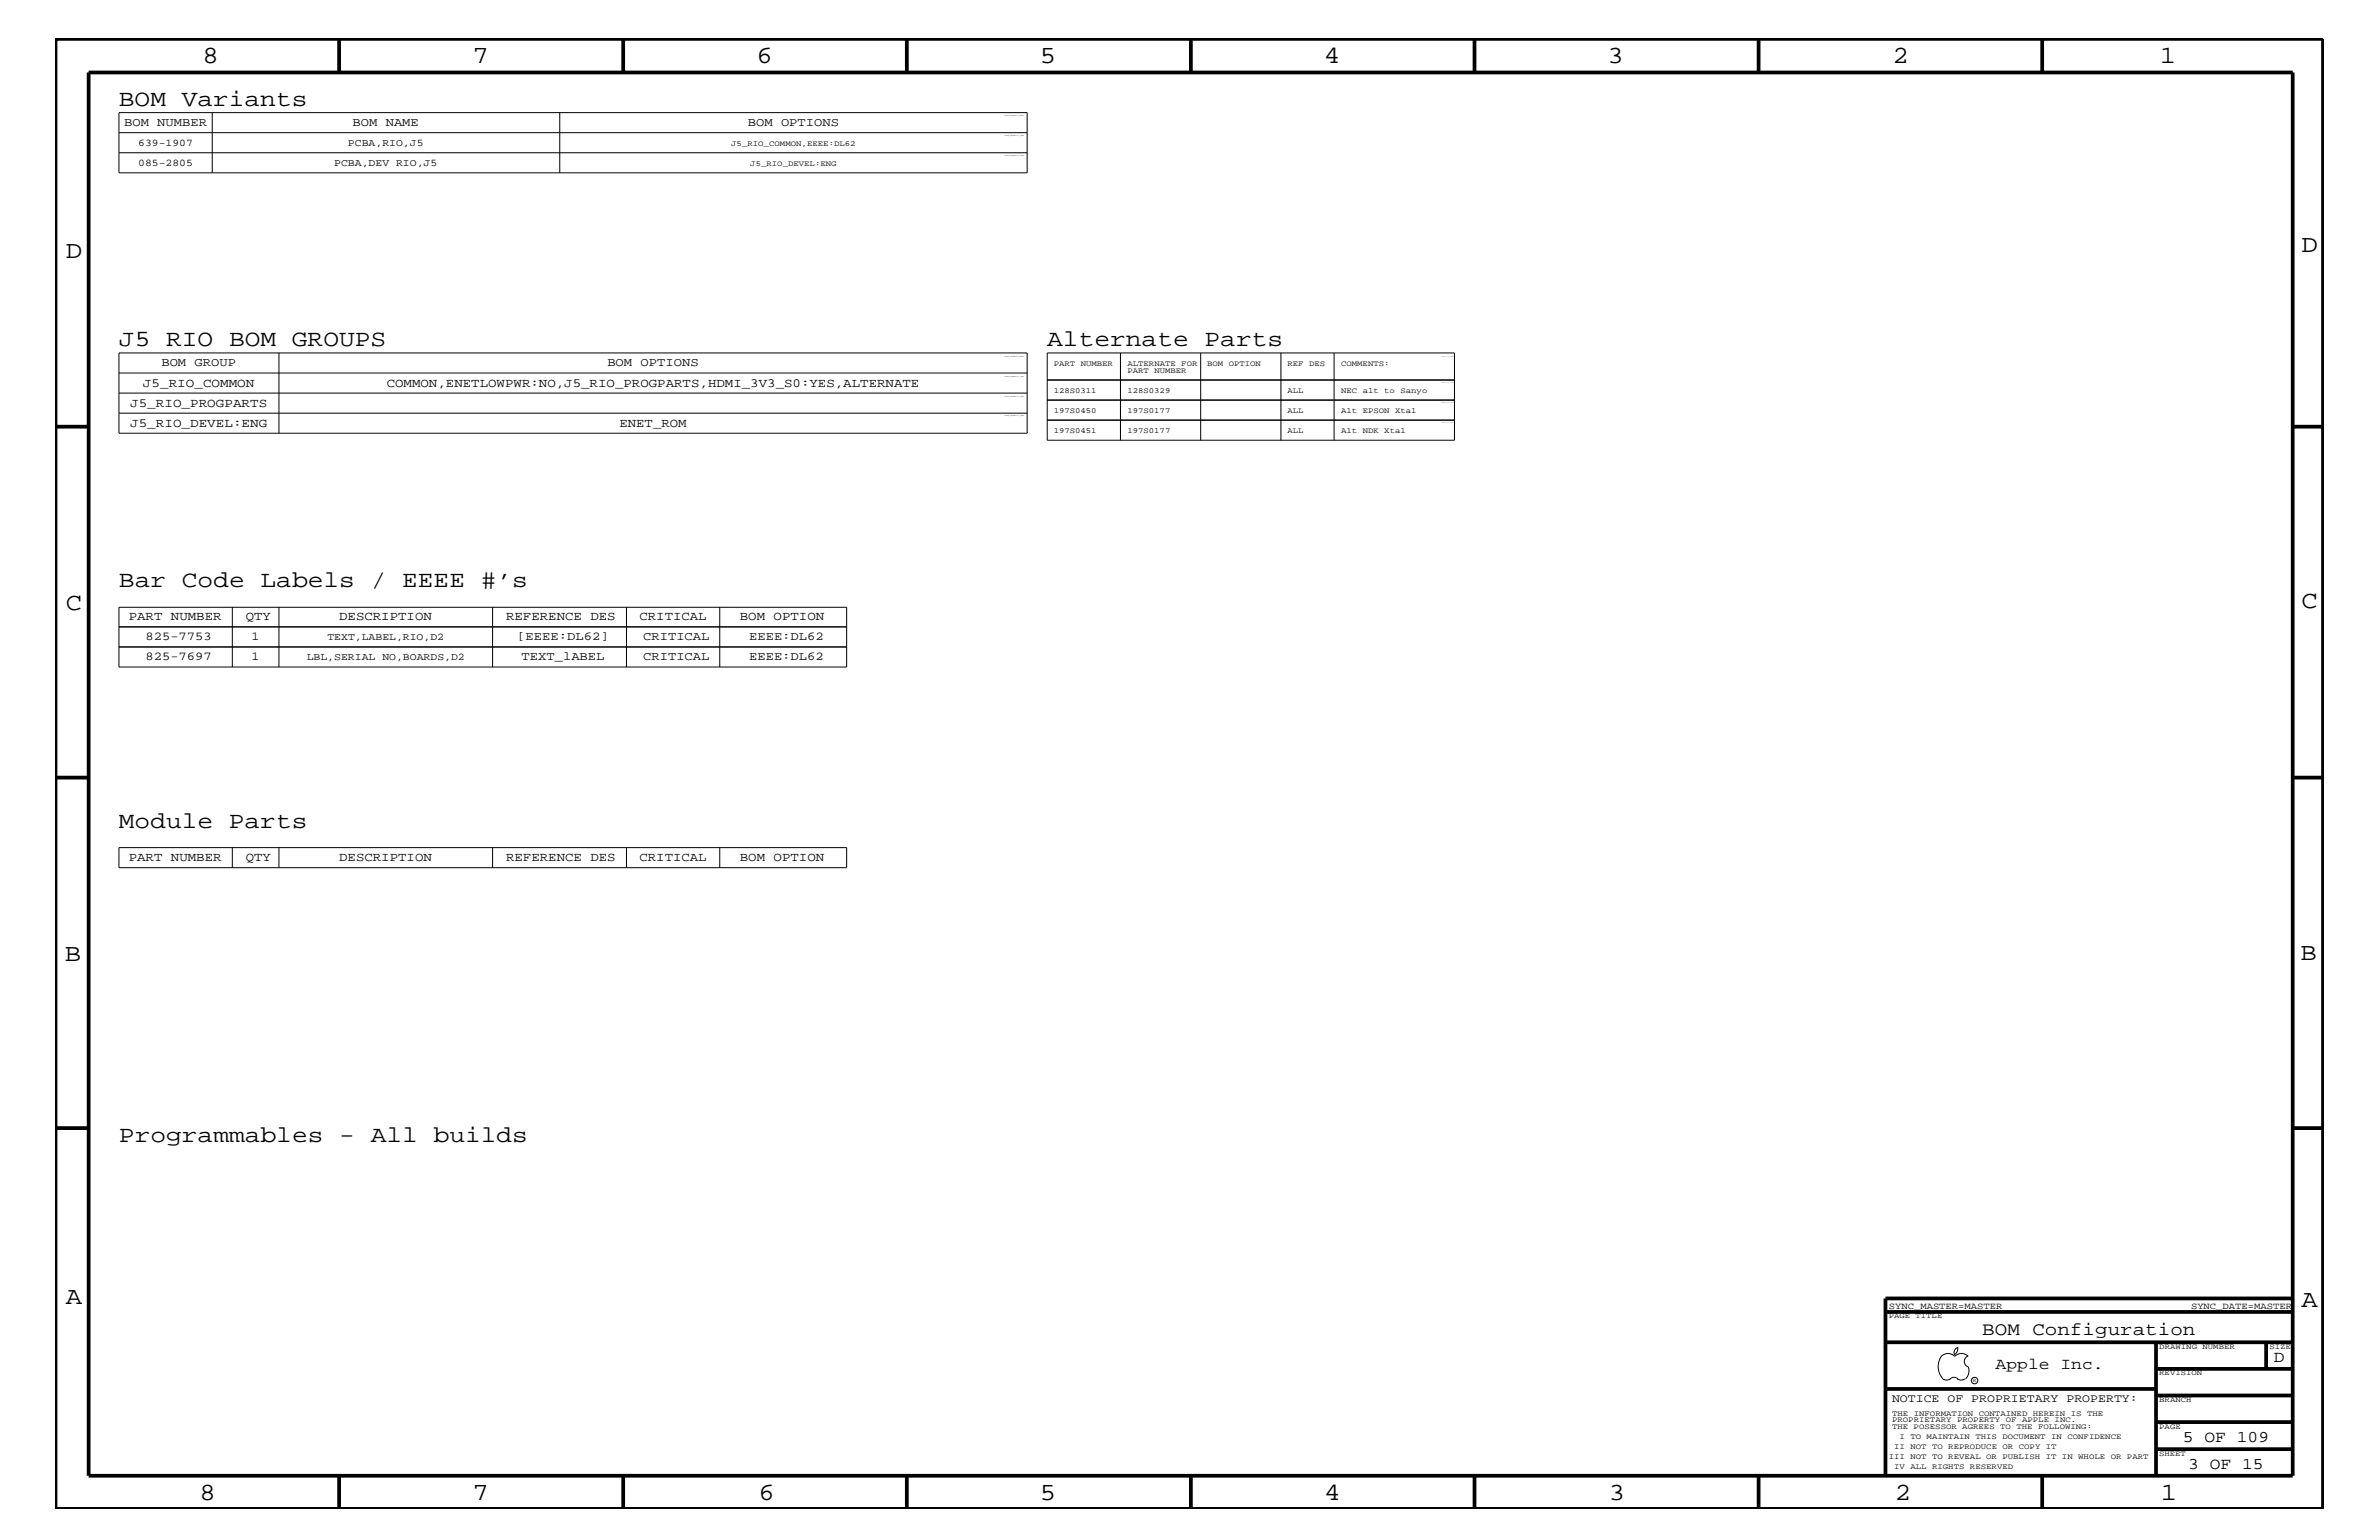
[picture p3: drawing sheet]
<svg xmlns="http://www.w3.org/2000/svg" width="432mm" height="279mm" viewBox="0 0 432 279" stroke-linecap="round" stroke-linejoin="round" font-family="sans-serif">
<defs><g id="words">
<g font-size="4.5">
<text x="36.7" y="11.5">8</text>
<text x="85.8" y="11.5">7</text>
<text x="137.3" y="11.5">6</text>
<text x="188.7" y="11.5">5</text>
<text x="240.3" y="11.5">4</text>
<text x="291.8" y="11.5">3</text>
<text x="343.5" y="11.5">2</text>
<text x="392" y="11.5">1</text>
<text x="11.9" y="46.8">D</text>
<text x="417.7" y="45.7">D</text>
<text x="11.9" y="110.6">C</text>
<text x="417.7" y="110.3">C</text>
<text x="11.8" y="174.3">B</text>
<text x="417.6" y="174.2">B</text>
<text x="11.9" y="236.7">A</text>
<text x="417.7" y="237.1">A</text>
<text x="36.2" y="272.1">8</text>
<text x="85.8" y="272.1">7</text>
<text x="137.7" y="272.1">6</text>
<text x="188.7" y="272.1">5</text>
<text x="240.4" y="272.1">4</text>
<text x="292" y="272.1">3</text>
<text x="343.9" y="272.1">2</text>
<text x="392.2" y="272.1">1</text>
</g>
<g font-size="4.2">
<text x="21.6" y="19.2">BOM Variants</text>
<text x="21.6" y="62.9">J5 RIO BOM GROUPS</text>
<text x="190.1" y="62.9">Alternate Parts</text>
<text x="21.6" y="106.5">Bar Code Labels / EEEE #’s</text>
<text x="21.6" y="150.1">Module Parts</text>
<text x="21.6" y="207.1">Programmables - All builds</text>
</g>
<text font-size="3.4" x="359.8" y="242.3">BOM Configuration</text>
<g font-size="3">
<text x="362.2" y="248.4">Apple Inc.</text>
<text x="412.7" y="247.1">D</text>
<text x="396.2" y="261.6">5 OF 109</text>
<text x="397.2" y="266.6">3 OF 15</text>
</g>
<g font-size="2.3">
<text x="26" y="70.1">J5_RIO_COMMON</text>
<text x="70.2" y="70.1">COMMON,ENETLOWPWR:NO,J5_RIO_PROGPARTS,HDMI_3V3_S0:YES,ALTERNATE</text>
<text x="23.6" y="77.4">J5_RIO_DEVEL:ENG</text>
<text x="23.6" y="73.8">J5_RIO_PROGPARTS</text>
<text x="112.4" y="77.4">ENET_ROM</text>
<text x="23.4" y="112.6">PART NUMBER</text>
<text x="44.6" y="112.6">QTY</text>
<text x="61.6" y="112.6">DESCRIPTION</text>
<text x="91.9" y="112.6">REFERENCE DES</text>
<text x="116.1" y="112.6">CRITICAL</text>
<text x="134.3" y="112.6">BOM OPTION</text>
<text x="23.4" y="156.2">PART NUMBER</text>
<text x="44.6" y="156.2">QTY</text>
<text x="61.6" y="156.2">DESCRIPTION</text>
<text x="91.9" y="156.2">REFERENCE DES</text>
<text x="116.1" y="156.2">CRITICAL</text>
<text x="134.3" y="156.2">BOM OPTION</text>
</g>
<g font-size="2.2">
<text x="22.5" y="22.9">BOM NUMBER</text>
<text x="64" y="22.9">BOM NAME</text>
<text x="135.7" y="22.9">BOM OPTIONS</text>
<text x="29.3" y="66.5">BOM GROUP</text>
<text x="110.2" y="66.5">BOM OPTIONS</text>
<text x="26.4" y="116.2">825-7753</text>
<text x="26.4" y="119.8">825-7697</text>
<text x="45.7" y="116.2">1</text>
<text x="45.7" y="119.8">1</text>
<text x="93.9" y="116.2">[EEEE:DL62]</text>
<text x="94.7" y="119.8">TEXT_lABEL</text>
<text x="116.8" y="119.8">CRITICAL</text>
<text x="116.8" y="116.2">CRITICAL</text>
<text x="136" y="116.2">EEEE:DL62</text>
<text x="136" y="119.8">EEEE:DL62</text>
</g>
<text font-size="2.1" x="343.4" y="254.4">NOTICE OF PROPRIETARY PROPERTY:</text>
<g font-size="1.9">
<text x="25.1" y="26.5">639-1907</text>
<text x="63.2" y="26.5">PCBA,RIO,J5</text>
<text x="25.1" y="30.2">085-2805</text>
<text x="60.7" y="30.2">PCBA,DEV RIO,J5</text>
<text x="55.7" y="119.8">LBL,SERIAL NO,BOARDS,D2</text>
<text x="59.4" y="116.2">TEXT,LABEL,RIO,D2</text>
</g>
<g font-size="1.7">
<text x="342.8" y="237.4">SYNC_MASTER=MASTER</text>
<text x="397.7" y="237.4">SYNC_DATE=MASTER</text>
</g>
<g font-size="1.4">
<text x="132.7" y="26.5">J5_RIO_COMMON,EEEE:DL62</text>
<text x="136.2" y="30.2">J5_RIO_DEVEL:ENG</text>
<text x="191.3" y="71.3">128S0311</text>
<text x="191.3" y="66.5">PART NUMBER</text>
<text x="204.6" y="67.7">PART NUMBER</text>
<text x="204.6" y="66.5">ALTERNATE FOR</text>
<text x="204.6" y="71.3">128S0329</text>
<text x="219.1" y="66.5">BOM OPTION</text>
<text x="233.7" y="66.5">REF DES</text>
<text x="233.7" y="71.3">ALL</text>
<text x="243.4" y="66.5">COMMENTS:</text>
<text x="243.4" y="71.3">NEC alt to Sanyo</text>
<text x="191.3" y="75">197S0450</text>
<text x="204.6" y="75">197S0177</text>
<text x="233.7" y="75">ALL</text>
<text x="243.4" y="75">Alt EPSON Xtal</text>
<text x="191.3" y="78.6">197S0451</text>
<text x="204.6" y="78.6">197S0177</text>
<text x="233.7" y="78.6">ALL</text>
<text x="243.4" y="78.6">Alt NDK Xtal</text>
<text x="342.8" y="239.2">PAGE TITLE</text>
<text x="391.9" y="244.7">DRAWING NUMBER</text>
<text x="411.9" y="244.7">SIZE</text>
<text x="391.9" y="249.5">REVISION</text>
<text x="343.4" y="256.8">THE INFORMATION CONTAINED HEREIN IS THE</text>
<text x="391.9" y="254.4">BRANCH</text>
<text x="343.4" y="258">PROPRIETARY PROPERTY OF APPLE INC.</text>
<text x="343.4" y="259.3">THE POSESSOR AGREES TO THE FOLLOWING:</text>
<text x="343.8" y="262.9">II NOT TO REPRODUCE OR COPY IT</text>
<text x="344.8" y="261.1">I TO MAINTAIN THIS DOCUMENT IN CONFIDENCE</text>
<text x="391.9" y="259.3">PAGE</text>
<text x="342.8" y="264.7">III NOT TO REVEAL OR PUBLISH IT IN WHOLE OR PART</text>
<text x="343.8" y="266.6">IV ALL RIGHTS RESERVED</text>
<text x="391.9" y="264.1">SHEET</text>
</g>
<text font-size="1" x="358.1" y="250.7">R</text>
<g font-size=".3">
<text x="182.3" y="21">TABLE_BOMGROUP_HEAD</text>
<text x="182.3" y="24.7">TABLE_BOMGROUP_ITEM</text>
<text x="182.3" y="28.3">TABLE_BOMGROUP_ITEM</text>
<text x="182.3" y="64.7">TABLE_BOMGROUP_HEAD</text>
<text x="182.3" y="72">TABLE_BOMGROUP_ITEM</text>
<text x="182.3" y="68.4">TABLE_BOMGROUP_ITEM</text>
<text x="182.3" y="75.6">TABLE_BOMGROUP_ITEM</text>
</g>
</g></defs>
<g fill="none" stroke="#000" stroke-width=".18">
<path d="M21.6 20.4h164.8v11h-164.8zM21.6 24.1h164.8M21.6 27.7h164.8M38.5 20.4v11M101.6 20.4v11M21.6 64h164.8v14.6h-164.8zM21.6 75h164.8M21.6 67.7h164.8M21.6 71.3h164.8M50.6 64v14.6M190.1 64h73.9v15.9h-73.9zM190.1 72.6h73.9"/>
<path d="M190.1 68.9h73.9M190.1 76.2h73.9M203.4 64v15.9M217.9 64v15.9M232.5 64v15.9M242.1 64v15.9M21.6 110.2h132.1v10.8h-132.1zM21.6 113.7h132.1M21.6 117.4h132.1M42.2 110.2v10.8M50.6 110.2v10.8M89.4 110.2v10.8"/>
<path d="M113.7 110.2v10.8M130.6 110.2v10.8M21.6 153.8h132.1v3.6h-132.1zM42.2 153.8v3.6M50.6 153.8v3.6M89.4 153.8v3.6M113.7 153.8v3.6M130.6 153.8v3.6M352.3 246.1a1.72 1.72 0 0 1 2.5 0 1.69 1.69 0 0 1 2.4 0M352.4 246a3.2 3.2 0 0 0 .4 4.3l.8 .1 .4-.2M354 250.2l.7-.3 .7 .3M355.2 250.2l.7 .2 .7-.2"/>
<path d="M355.3 244.4v.3a1.18 1.18 0 0 1-.6 1.1M355.4 244.4a.99 .99 0 0 0-.6 1.4M357.2 246a1.04 1.04 0 0 0-.7 1 1.04 1.04 0 0 0 .7 1M357.3 248l.1 .7a2.11 2.11 0 0 1-.6 1.5"/>
<circle cx="358.4" cy="250.5" r=".59"/>
</g>
<g fill="none" stroke="#000" stroke-width=".68" stroke-linecap="butt">
<path d="M10.1 7.1h411.5v266.7h-411.5zM16.1 13.2h400v254.5h-400zM61.6 7.1v6.1M113.1 7.1v6.1M164.6 7.1v6.1M216.2 7.1v6.1M267.6 7.1v6.1M319.2 7.1v6.1M370.7 7.1v6.1M10.1 77.4h6M416.1 77.4h5.5M10.1 141.1h6"/>
<path d="M416.1 141.1h5.5M10.1 204.7h6M416.1 204.7h5.5M342.2 238h73.9M416.1 235.6h-73.9v32.1M342.2 243.5h73.9M342.2 252h49.1M391.3 248.4h24.8M391.3 243.5v24.2M391.3 258h24.8M391.3 253.2h24.8M411.3 243.5v4.9"/>
<path d="M61.6 267.7v6.1M113.1 267.7v6.1M164.6 267.7v6.1M216.2 268v5.8M267.6 267.7v6.1M319.2 267.7v6.1M370.7 267.7v6.1M391.3 262.9h24.8"/>
</g>
<use href="#words"/>
</svg>
